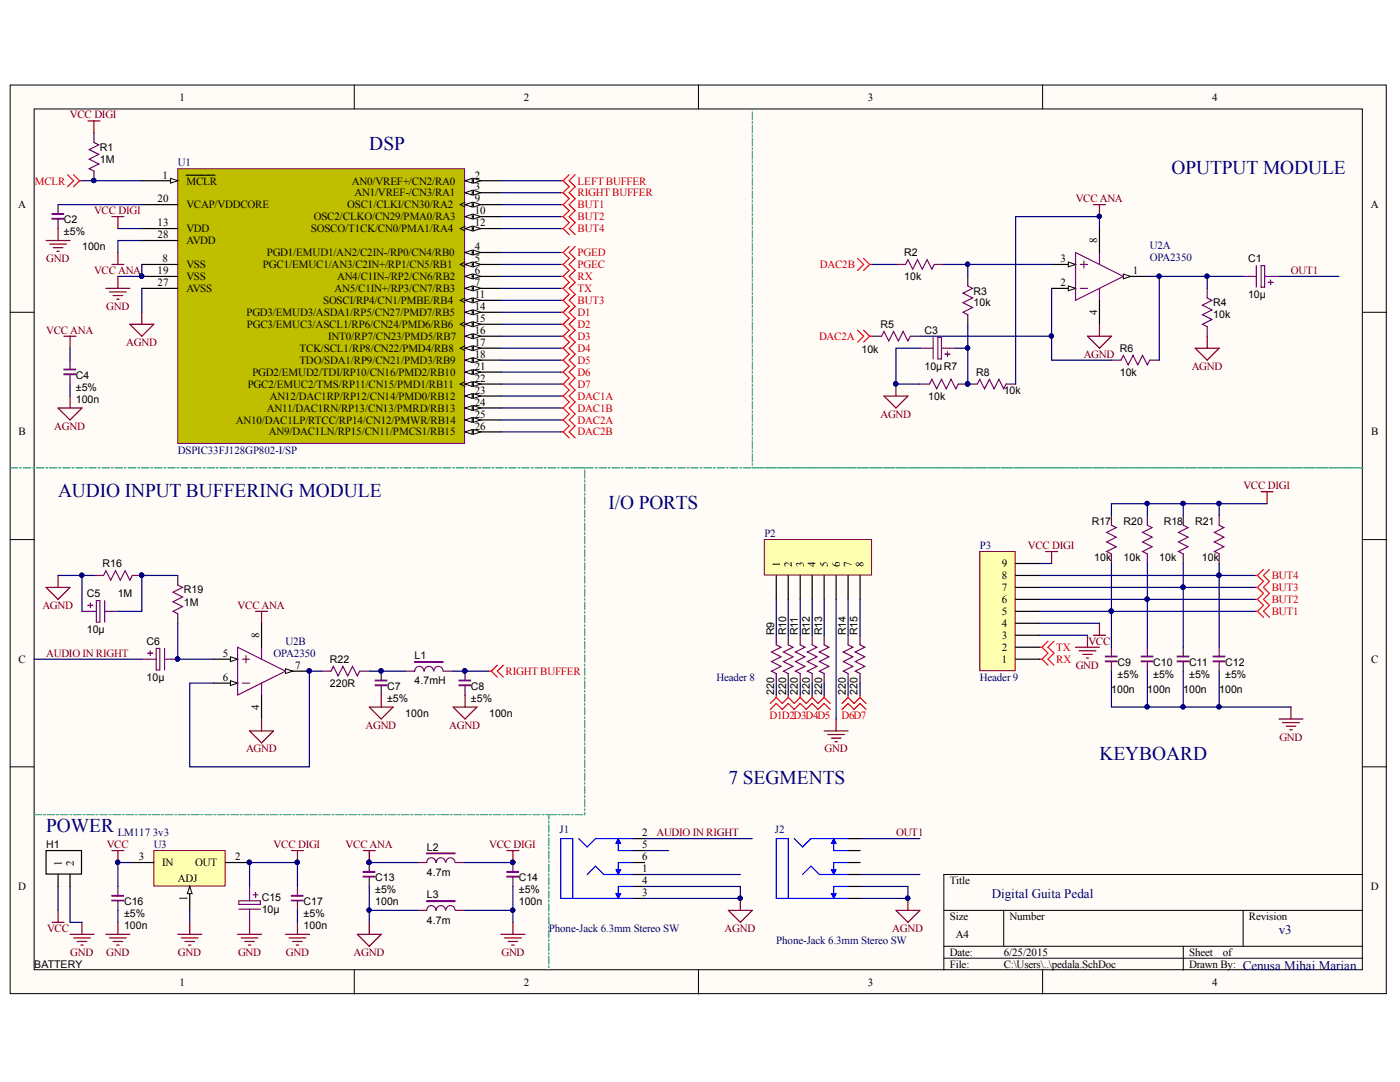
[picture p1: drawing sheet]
<svg xmlns="http://www.w3.org/2000/svg" width="279mm" height="216mm" viewBox="0 0 279 216" stroke-linecap="round" stroke-linejoin="round" font-family="sans-serif">
<defs><g id="words">
<g font-size="3.9" fill="#000080">
<text x="73.7" y="30">DSP</text>
<text x="233.8" y="34.7">OPUTPUT MODULE</text>
<text x="11.6" y="99.2">AUDIO INPUT BUFFERING MODULE</text>
<text x="121.5" y="101.6">I/O PORTS</text>
<text x="219.4" y="151.7">KEYBOARD</text>
<text x="145.4" y="156.5">7 SEGMENTS</text>
<text x="9.2" y="166">POWER</text>
</g>
<g font-size="2.6" fill="#000080">
<text x="197.9" y="179.2">Digital Guita Pedal</text>
<text x="255.2" y="186.4">v3</text>
<text x="248.1" y="193.5">Cenusa Mihai Marian</text>
</g>
<g font-size="2.2" fill="#800000">
<text x="13.9" y="23.6">VCC DIGI</text>
<text x="214.7" y="40.4">VCC ANA</text>
<text x="18.8" y="42.7">VCC DIGI</text>
<text x="9.2" y="52.3">GND</text>
<text x="18.8" y="54.7">VCC ANA</text>
<text x="257.6" y="54.7">OUT1</text>
<text x="21.2" y="61.8">GND</text>
<text x="9.2" y="66.6">VCC ANA</text>
<text x="25.2" y="69">AGND</text>
<text x="216.3" y="71.4">AGND</text>
<text x="237.8" y="73.8">AGND</text>
<text x="175.7" y="83.3">AGND</text>
<text x="10.8" y="85.7">AGND</text>
<text x="248.1" y="97.6">VCC DIGI</text>
<text x="205.1" y="109.6">VCC DIGI</text>
<text x="8.5" y="121.5">AGND</text>
<text x="47.4" y="121.5">VCC ANA</text>
<text x="9.2" y="131.1">AUDIO IN RIGHT</text>
<text x="217.2" y="128.7">VCC</text>
<text x="214.7" y="133.4">GND</text>
<text x="72.9" y="145.4">AGND</text>
<text x="89.7" y="145.4">AGND</text>
<text x="255.3" y="147.8">GND</text>
<text x="49.1" y="150.1">AGND</text>
<text x="164.6" y="150.1">GND</text>
<text x="131" y="166.9">AUDIO IN RIGHT</text>
<text x="178.8" y="166.9">OUT1</text>
<text x="21.3" y="169.2">VCC</text>
<text x="54.6" y="169.2">VCC DIGI</text>
<text x="69" y="169.2">VCC ANA</text>
<text x="97.6" y="169.2">VCC DIGI</text>
<text x="9.4" y="186">VCC</text>
<text x="144.6" y="186">AGND</text>
<text x="178.1" y="186">AGND</text>
<text x="14" y="190.8">GND</text>
<text x="21.2" y="190.8">GND</text>
<text x="35.5" y="190.8">GND</text>
<text x="47.5" y="190.8">GND</text>
<text x="57" y="190.8">GND</text>
<text x="70.6" y="190.8">AGND</text>
<text x="100.1" y="190.8">GND</text>
</g>
<g font-size="2.2">
<text x="35.8" y="20.1">1</text>
<text x="104.5" y="20.1">2</text>
<text x="173.2" y="20.1">3</text>
<text x="241.9" y="20.1">4</text>
<text x="32.5" y="35.6">1</text>
<text x="94.7" y="35.6">2</text>
<text x="3.6" y="41.5">A</text>
<text x="31.4" y="40.4">20</text>
<text x="37.2" y="36.8">MCLR</text>
<text x="37.2" y="41.5">VCAP/VDDCORE</text>
<text x="69.3" y="41.5">OSC1/CLKI/CN30/RA2</text>
<text x="70.2" y="36.8">AN0/VREF+/CN2/RA0</text>
<text x="70.7" y="39.2">AN1/VREF-/CN3/RA1</text>
<text x="94.7" y="38">3</text>
<text x="94.7" y="40.4">9</text>
<text x="273.6" y="41.5">A</text>
<text x="31.4" y="45.2">13</text>
<text x="31.4" y="47.5">28</text>
<text x="37.2" y="46.4">VDD</text>
<text x="62" y="46.4">SOSCO/T1CK/CN0/PMA1/RA4</text>
<text x="62.6" y="43.9">OSC2/CLKO/CN29/PMA0/RA3</text>
<text x="94.7" y="42.7">10</text>
<text x="94.7" y="45.2">12</text>
<text x="32.5" y="52.3">8</text>
<text x="37.2" y="53.5">VSS</text>
<text x="37.2" y="48.7">AVDD</text>
<text x="52.5" y="53.5">PGC1/EMUC1/AN3/C2IN+/RP1/CN5/RB1</text>
<text x="53.2" y="51.1">PGD1/EMUD1/AN2/C2IN-/RP0/CN4/RB0</text>
<text x="94.7" y="49.9">4</text>
<text x="94.7" y="52.3">5</text>
<text x="211.6" y="52.3">3</text>
<text x="219" y="48.5" transform="rotate(-90 219 48.5)">8</text>
<text x="31.4" y="54.7">19</text>
<text x="31.4" y="57.1">27</text>
<text x="37.2" y="55.9">VSS</text>
<text x="37.2" y="58.3">AVSS</text>
<text x="66.8" y="58.3">AN5/C1IN+/RP3/CN7/RB3</text>
<text x="67.3" y="55.9">AN4/C1IN-/RP2/CN6/RB2</text>
<text x="94.7" y="54.7">6</text>
<text x="94.7" y="57.1">7</text>
<text x="94.7" y="59.5">11</text>
<text x="211.6" y="57.1">2</text>
<text x="226.1" y="54.7">1</text>
<text x="49.2" y="63.1">PGD3/EMUD3/ASDA1/RP5/CN27/PMD7/RB5</text>
<text x="49.3" y="65.4">PGC3/EMUC3/ASCL1/RP6/CN24/PMD6/RB6</text>
<text x="64.5" y="60.6">SOSCI/RP4/CN1/PMBE/RB4</text>
<text x="94.7" y="61.8">14</text>
<text x="94.7" y="64.3">15</text>
<text x="219" y="62.9" transform="rotate(-90 219 62.9)">4</text>
<text x="59.8" y="70.2">TCK/SCL1/RP8/CN22/PMD4/RB8</text>
<text x="65.5" y="67.8">INT0/RP7/CN23/PMD5/RB7</text>
<text x="94.7" y="66.6">16</text>
<text x="94.7" y="69">17</text>
<text x="94.7" y="71.4">18</text>
<text x="49.4" y="77.4">PGC2/EMUC2/TMS/RP11/CN15/PMD1/RB11</text>
<text x="50.4" y="75">PGD2/EMUD2/TDI/RP10/CN16/PMD2/RB10</text>
<text x="59.8" y="72.6">TDO/SDA1/RP9/CN21/PMD3/RB9</text>
<text x="94.7" y="73.8">21</text>
<text x="94.7" y="76.2">22</text>
<text x="53.2" y="82.2">AN11/DAC1RN/RP13/CN13/PMRD/RB13</text>
<text x="53.8" y="79.7">AN12/DAC1RP/RP12/CN14/PMD0/RB12</text>
<text x="94.7" y="78.5">23</text>
<text x="94.7" y="81">24</text>
<text x="94.7" y="83.3">25</text>
<text x="3.7" y="86.9">B</text>
<text x="47.1" y="84.5">AN10/DAC1LP/RTCC/RP14/CN12/PMWR/RB14</text>
<text x="53.7" y="86.9">AN9/DAC1LN/RP15/CN11/PMCS1/RB15</text>
<text x="94.7" y="85.7">26</text>
<text x="273.7" y="86.9">B</text>
<text x="155.7" y="113.2" transform="rotate(-90 155.7 113.2)">1</text>
<text x="158" y="113.2" transform="rotate(-90 158 113.2)">2</text>
<text x="160.4" y="113.2" transform="rotate(-90 160.4 113.2)">3</text>
<text x="162.8" y="113.2" transform="rotate(-90 162.8 113.2)">4</text>
<text x="165.2" y="113.2" transform="rotate(-90 165.2 113.2)">5</text>
<text x="167.6" y="113.2" transform="rotate(-90 167.6 113.2)">6</text>
<text x="170" y="113.2" transform="rotate(-90 170 113.2)">7</text>
<text x="172.3" y="113.2" transform="rotate(-90 172.3 113.2)">8</text>
<text x="200" y="113.2">9</text>
<text x="200" y="118">7</text>
<text x="200" y="115.5">8</text>
<text x="200" y="125.1">4</text>
<text x="200" y="122.7">5</text>
<text x="200" y="120.3">6</text>
<text x="44.5" y="131.1">5</text>
<text x="51.7" y="127.3" transform="rotate(-90 51.7 127.3)">8</text>
<text x="200" y="129.9">2</text>
<text x="200" y="127.5">3</text>
<text x="3.7" y="132.2">C</text>
<text x="44.5" y="135.9">6</text>
<text x="58.9" y="133.4">7</text>
<text x="200" y="132.2">1</text>
<text x="273.7" y="132.2">C</text>
<text x="51.7" y="141.7" transform="rotate(-90 51.7 141.7)">4</text>
<text x="128.1" y="166.9">2</text>
<text x="12.3" y="172.9" transform="rotate(-90 12.3 172.9)">1</text>
<text x="14.7" y="172.9" transform="rotate(-90 14.7 172.9)">2</text>
<text x="27.7" y="171.7">3</text>
<text x="32.4" y="172.9">IN</text>
<text x="39" y="172.9">OUT</text>
<text x="46.9" y="171.7">2</text>
<text x="128.1" y="169.2">5</text>
<text x="128.1" y="171.7">6</text>
<text x="3.6" y="177.6">D</text>
<text x="35.5" y="175.9">ADJ</text>
<text x="37.4" y="179.9" transform="rotate(-90 37.4 179.9)">1</text>
<text x="128.1" y="176.4">4</text>
<text x="128.1" y="178.8">3</text>
<text x="128.1" y="174">1</text>
<text x="189.6" y="176.4">Title</text>
<text x="273.6" y="177.6">D</text>
<text x="189.6" y="183.6">Size</text>
<text x="201.5" y="183.6">Number</text>
<text x="249.2" y="183.6">Revision</text>
<text x="189.6" y="190.8">Date:</text>
<text x="190.8" y="187.1">A4</text>
<text x="200.3" y="190.8">6/25/2015</text>
<text x="237.3" y="190.8">Sheet</text>
<text x="244.1" y="190.8">of</text>
<text x="35.8" y="196.7">1</text>
<text x="104.5" y="196.7">2</text>
<text x="173.2" y="196.7">3</text>
<text x="189.6" y="193.1">File:</text>
<text x="200.3" y="193.1">C:\Users\..\pedala.SchDoc</text>
<text x="237.3" y="193.1">Drawn By:</text>
<text x="241.9" y="196.7">4</text>
</g>
<g font-size="2.2" fill="#000080">
<text x="35.5" y="33.2">U1</text>
<text x="229.5" y="49.7">U2A</text>
<text x="229.5" y="52.1">OPA2350</text>
<text x="35.5" y="90.5">DSPIC33FJ128GP802-I/SP</text>
<text x="152.6" y="107.2">P2</text>
<text x="195.6" y="109.6">P3</text>
<text x="54.6" y="131.1">OPA2350</text>
<text x="57" y="128.7">U2B</text>
<text x="143" y="135.9">Header 8</text>
<text x="195.6" y="135.9">Header 9</text>
<text x="23.5" y="166.9">LM117 3v3</text>
<text x="111.6" y="166.2">J1</text>
<text x="154.7" y="166.2">J2</text>
<text x="30.7" y="169.2">U3</text>
<text x="109.5" y="186">Phone-Jack 6.3mm Stereo SW</text>
<text x="154.9" y="188.3">Phone-Jack 6.3mm Stereo SW</text>
</g>
<g font-size="2.2" fill="#f00">
<text x="6.9" y="36.8">MCLR</text>
<text x="115.3" y="41.5">BUT1</text>
<text x="115.3" y="36.8">LEFT BUFFER</text>
<text x="115.3" y="39.2">RIGHT BUFFER</text>
<text x="115.3" y="43.9">BUT2</text>
<text x="115.3" y="46.4">BUT4</text>
<text x="115.3" y="51.1">PGED</text>
<text x="115.3" y="53.5">PGEC</text>
<text x="163.6" y="53.5">DAC2B</text>
<text x="115.3" y="55.9">RX</text>
<text x="115.3" y="58.3">TX</text>
<text x="115.3" y="63.1">D1</text>
<text x="115.3" y="65.4">D2</text>
<text x="115.3" y="60.6">BUT3</text>
<text x="115.3" y="67.8">D3</text>
<text x="115.3" y="70.2">D4</text>
<text x="163.5" y="67.8">DAC2A</text>
<text x="115.3" y="72.6">D5</text>
<text x="115.3" y="75">D6</text>
<text x="115.3" y="77.4">D7</text>
<text x="115.3" y="82.2">DAC1B</text>
<text x="115.3" y="79.7">DAC1A</text>
<text x="115.3" y="86.9">DAC2B</text>
<text x="115.3" y="84.5">DAC2A</text>
<text x="253.8" y="118">BUT3</text>
<text x="253.8" y="115.5">BUT4</text>
<text x="253.8" y="120.3">BUT2</text>
<text x="253.8" y="122.7">BUT1</text>
<text x="210.8" y="129.9">TX</text>
<text x="100.9" y="134.6">RIGHT BUFFER</text>
<text x="210.8" y="132.2">RX</text>
<text x="153.6" y="143.5">D1D2D3D4D5</text>
<text x="167.9" y="143.5">D6D7</text>
</g>
<g font-size="2.1">
<text x="19.9" y="32.5">1M</text>
<text x="19.9" y="30.1">R1</text>
<text x="12.8" y="47">±5%</text>
<text x="12.8" y="44.6">C2</text>
<text x="16.4" y="49.9">100n</text>
<text x="180.4" y="51.1">R2</text>
<text x="249.1" y="52.4">C1</text>
<text x="180.4" y="55.9">10k</text>
<text x="194.3" y="58.8">R3</text>
<text x="249.1" y="59.5">10µ</text>
<text x="175.7" y="65.4">R5</text>
<text x="194.3" y="61.1">10k</text>
<text x="242.1" y="63.5">10k</text>
<text x="242.1" y="61.1">R4</text>
<text x="171.9" y="70.4">10k</text>
<text x="184.5" y="66.6">C3</text>
<text x="223.5" y="70.3">R6</text>
<text x="15.1" y="77.9">±5%</text>
<text x="15.1" y="75.6">C4</text>
<text x="184.5" y="73.8">10µR7</text>
<text x="194.8" y="75">R8</text>
<text x="223.5" y="75">10k</text>
<text x="15.1" y="80.4">100n</text>
<text x="185.3" y="79.8">10k</text>
<text x="200.3" y="78.5">10k</text>
<text x="217.9" y="104.8">R17</text>
<text x="224.2" y="104.8">R20</text>
<text x="232.3" y="104.8">R18</text>
<text x="238.5" y="104.8">R21</text>
<text x="20.5" y="113.2">R16</text>
<text x="218.4" y="112">10k</text>
<text x="224.2" y="112">10k</text>
<text x="231.3" y="112">10k</text>
<text x="239.9" y="112">10k</text>
<text x="17.3" y="119.2">C5</text>
<text x="23.5" y="119.2">1M</text>
<text x="36.7" y="118.4">R19</text>
<text x="36.7" y="120.8">1M</text>
<text x="17.3" y="126.3">10µ</text>
<text x="29.2" y="128.7">C6</text>
<text x="82.7" y="131.6">L1</text>
<text x="154.5" y="126.8" transform="rotate(-90 154.5 126.8)">R9</text>
<text x="156.9" y="126.8" transform="rotate(-90 156.9 126.8)">R10</text>
<text x="159.2" y="126.8" transform="rotate(-90 159.2 126.8)">R11</text>
<text x="161.6" y="126.8" transform="rotate(-90 161.6 126.8)">R12</text>
<text x="164" y="126.8" transform="rotate(-90 164 126.8)">R13</text>
<text x="168.8" y="126.8" transform="rotate(-90 168.8 126.8)">R14</text>
<text x="171.1" y="126.8" transform="rotate(-90 171.1 126.8)">R15</text>
<text x="29.2" y="135.9">10µ</text>
<text x="65.8" y="137.1">220R</text>
<text x="65.8" y="132.2">R22</text>
<text x="77.2" y="137.6">C7</text>
<text x="82.7" y="136.5">4.7mH</text>
<text x="94" y="137.6">C8</text>
<text x="223" y="135.3">±5%</text>
<text x="223" y="132.8">C9</text>
<text x="230.1" y="135.3">±5%</text>
<text x="230.1" y="132.8">C10</text>
<text x="237.3" y="135.3">±5%</text>
<text x="237.3" y="132.8">C11</text>
<text x="244.5" y="135.3">±5%</text>
<text x="244.5" y="132.8">C12</text>
<text x="77.2" y="140">±5%</text>
<text x="80.9" y="143.1">100n</text>
<text x="94" y="140">±5%</text>
<text x="97.6" y="143.1">100n</text>
<text x="154.5" y="138.7" transform="rotate(-90 154.5 138.7)">220</text>
<text x="156.9" y="138.7" transform="rotate(-90 156.9 138.7)">220</text>
<text x="159.2" y="138.7" transform="rotate(-90 159.2 138.7)">220</text>
<text x="161.6" y="138.7" transform="rotate(-90 161.6 138.7)">220</text>
<text x="164" y="138.7" transform="rotate(-90 164 138.7)">220</text>
<text x="168.8" y="138.7" transform="rotate(-90 168.8 138.7)">220</text>
<text x="171.1" y="138.7" transform="rotate(-90 171.1 138.7)">220</text>
<text x="221.8" y="138.2">100n</text>
<text x="229" y="138.2">100n</text>
<text x="236.1" y="138.2">100n</text>
<text x="243.3" y="138.2">100n</text>
<text x="9.2" y="169.2">H1</text>
<text x="85.2" y="169.7">L2</text>
<text x="52.2" y="179.8">C15</text>
<text x="74.9" y="178.2">±5%</text>
<text x="74.9" y="175.8">C13</text>
<text x="85.2" y="174.7">4.7m</text>
<text x="85.2" y="179.3">L3</text>
<text x="103.5" y="178.2">±5%</text>
<text x="103.5" y="175.8">C14</text>
<text x="24.8" y="183">±5%</text>
<text x="24.8" y="185.4">100n</text>
<text x="24.8" y="180.6">C16</text>
<text x="52.2" y="182.2">10µ</text>
<text x="60.6" y="183">±5%</text>
<text x="60.6" y="185.4">100n</text>
<text x="60.6" y="180.6">C17</text>
<text x="74.9" y="180.6">100n</text>
<text x="85.2" y="184.3">4.7m</text>
<text x="103.5" y="180.6">100n</text>
<text x="6.8" y="193.1">BATTERY</text>
</g>
</g></defs>
<g fill="#fffcf8" stroke="#000" stroke-width=".2">
<path d="M2 17h274.7v181.3h-274.7z"/>
<path d="M6.8 21.7h265.1v171.8h-265.1z"/>
</g>
<g fill="none" stroke="#000" stroke-width=".2">
<path d="M70.7 17v4.7M139.4 17v4.7M208.1 17v4.7M2 62.3h4.8M272 62.3h4.8M2 107.7h4.8M272 107.7h4.8M2 153h4.8M272 153h4.8M272 174.5h-83.6v19.1M70.7 193.6v4.8M139.4 193.6v4.8"/>
<path d="M188.4 181.7h83.6M188.4 188.8h83.6M188.4 191.2h83.6M200.3 181.7v7.1M208.1 193.6v4.8M236.1 188.8v4.8M248.1 181.7v7.1"/>
</g>
<g fill="none" stroke="#50005a" stroke-width=".24">
<path d="M18.8 26.5v1.9M18.8 34.2v1.9M11.6 40.8v1.9M11.6 43.7v1.9M178.8 52.8h1.9M186.5 52.8h1.9M193.1 55.2v1.9M240.9 57.5v2M14 71.9v1.9M14 74.7v1.9M174 67.1h1.9M181.7 67.1h1.9"/>
<path d="M183.6 76.6h1.9M191.2 76.6h3.9M193.1 62.8v1.9M200.8 76.6h1.9M221.8 71.9h1.9M229.5 71.9h1.9M240.9 65.2v1.9M18.8 114.8h1.9M26.4 114.8h1.9M35.5 114.8v1.9M35.5 122.5v1.9M64.1 133.9h2"/>
<path d="M71.8 133.9h1.9M76.1 133.9v1.9M76.1 136.8v1.9M80.9 133.9h1.9M88.5 133.9h1.9M92.8 133.9v1.9M92.8 136.8v1.9M23.5 176.9v1.9M23.5 179.7v2M59.4 176.9v1.9M59.4 179.7v2M73.7 172.1v1.9"/>
<path d="M73.7 175v1.9M83.3 172.1h1.9M90.9 172.1h1.9M102.4 172.1v1.9M102.4 175v1.9"/>
</g>
<g fill="#000080" stroke="#000080" stroke-width=".2">
<circle cx="28.3" cy="114.8" r=".43"/>
<circle cx="35.4" cy="131.5" r=".43"/>
<circle cx="76" cy="133.9" r=".43"/>
<circle cx="92.8" cy="133.9" r=".43"/>
<circle cx="73.6" cy="172.1" r=".43"/>
<circle cx="18.7" cy="36" r=".43"/>
<circle cx="102.3" cy="172.1" r=".43"/>
<circle cx="219.4" cy="43.2" r=".43"/>
<circle cx="193.1" cy="76.6" r=".43"/>
<circle cx="59.3" cy="172.1" r=".43"/>
<circle cx="23.5" cy="172.1" r=".43"/>
</g>
<g fill="none" stroke="#7d0089" stroke-width=".24">
<path d="M18.8 28.4l.9 .5-1.9 1 1.9 .9-1.9 1 1.9 .9-1.9 1 1 .5M180.7 52.8l.5-1 1 1.9 .9-1.9 1 1.9 .9-1.9 1 1.9 .5-.9M193.1 57.1l1 .4-1.9 1 1.9 1-1.9 .9 1.9 1-1.9 .9 .9 .5M240.9 59.5l1 .4-1.9 1 1.9 .9-1.9 1 1.9 .9-1.9 1 .9 .5M248.1 55.2h2.6M250.7 53v4.3M251.7 53h.7v4.3h-.7zM252.4 55.2h2.9M253.1 56.3h1M253.6 55.9v.9M175.9 67.1l.5-1 1 1.9 .9-1.9 1 1.9 .9-1.9 1 1.9 .5-.9M183.6 69.5h2.6"/>
<path d="M185.5 76.6l.5-.9 .9 1.9 1-1.9 .9 1.9 1-1.9 1 1.9 .4-1M186.2 67.3v4.3M187.2 67.3h.7v4.3h-.7zM187.9 69.5h2.9M188.6 70.7h1M189.1 70.2v.9M195.1 76.6l.4-.9 1 1.9 .9-1.9 1 1.9 1-1.9 .9 1.9 .5-1M223.7 71.9l.5-1 1 1.9 .9-1.9 1 1.9 .9-1.9 1 1.9 .5-.9M19.2 119.8h.7v4.3h-.7zM20.7 114.8l.4-.9 1 1.9 1-1.9 .9 1.9 1-1.9 .9 1.9 .5-1M20.9 119.8v4.3M35.5 116.7l.9 .5-1.9 1 1.9 .9-1.9 1 1.9 .9-1.9 1 1 .5"/>
<path d="M16.4 122h2.8M17.6 120.8h.9M18 120.3v1M20.9 122h2.6M28.3 131.5h2.9M29.5 130.3h1M30 129.9v.9M31.2 129.4h.7v4.3h-.7zM32.8 131.5h2.7M32.8 129.4v4.3M66.1 133.9l.4-.9 1 1.9 .9-1.9 1 1.9 1-1.9 .9 1.9 .5-1M84.6 133.9a.91 .91 0 0 0-.9-.9 .91 .91 0 0 0-.9 .9"/>
<path d="M86.5 133.8a.91 .91 0 0 0-1-.8 .91 .91 0 0 0-.8 .9M88.4 133.9a.91 .91 0 0 0-.9-.9 .91 .91 0 0 0-.9 .9M47.7 179.7h4.3v.8h-4.3zM49.8 176.9v2.8M50.5 178.6h1M51 178.1v.9M87 172.1a.91 .91 0 0 0-.9-.9 .91 .91 0 0 0-.9 .9M88.9 172a.91 .91 0 0 0-1-.8 .91 .91 0 0 0-.8 .9M90.8 172.1a.91 .91 0 0 0-.9-.9 .91 .91 0 0 0-.9 .9M47.7 181.4h4.3M49.8 181.4v2.6"/>
</g>
<g fill="none" stroke="#800000" stroke-width=".24">
<path d="M218.2 40.8h2.4M219.4 40.8v2.4M51 122h2.4M52.2 122v2.4M22.3 169.7h2.4M23.5 169.7v2.4M58.2 169.7h2.4M59.4 169.7v2.4M72.5 169.7h2.4M73.7 169.7v2.4M10.4 184h2.4M11.6 181.7v2.3"/>
<path d="M14 186.4h4.8M14.7 187.1h3.3M15.4 187.9h1.9M16.1 188.6h.5M16.4 184v2.4M21.1 186.4h4.8M21.9 187.1h3.3M22.6 187.9h1.9M23.3 188.6h.5M23.5 184v2.4M35.5 186.4h4.8M36.2 187.1h3.3"/>
<path d="M36.9 187.9h1.9M37.6 188.6h.5M37.9 184v2.4M47.4 186.4h4.8M48.1 187.1h3.4M48.9 187.9h1.9M49.6 188.6h.4M49.8 184v2.4M57 186.4h4.8M57.7 187.1h3.3M58.4 187.9h1.9M59.1 188.6h.5"/>
<path d="M59.4 184v2.4M100 186.4h4.8M100.7 187.1h3.3M101.4 187.9h1.9M102.1 188.6h.5M102.4 184v2.4"/>
</g>
<g fill="#7d0089" stroke="#7d0089" stroke-width=".24">
<path d="M82.8 132h5.6v.2h-5.6z"/>
<path d="M74.9 136.7h2.3v.1h-2.3z"/>
<path d="M74.9 135.7h2.3v.2h-2.3z"/>
<path d="M91.6 136.7h2.3v.1h-2.3z"/>
<path d="M91.6 135.7h2.3v.2h-2.3z"/>
<path d="M85.2 170.2h5.6v.1h-5.6z"/>
<path d="M72.5 174.9h2.3v.1h-2.3z"/>
<path d="M72.5 173.9h2.3v.1h-2.3z"/>
<path d="M101.2 174.9h2.3v.1h-2.3z"/>
<path d="M101.2 173.9h2.3v.1h-2.3z"/>
<path d="M12.8 74.6h2.3v.2h-2.3z"/>
<path d="M12.8 73.7h2.3v.1h-2.3z"/>
<path d="M22.3 179.6h2.3v.2h-2.3z"/>
<path d="M22.3 178.7h2.3v.1h-2.3z"/>
<path d="M58.2 179.6h2.3v.2h-2.3z"/>
<path d="M58.2 178.7h2.3v.1h-2.3z"/>
<path d="M10.4 43.6h2.3v.1h-2.3z"/>
<path d="M10.4 42.6h2.3v.2h-2.3z"/>
</g>
<g fill="none" stroke="#f00" stroke-width=".24">
<path d="M113.6 39.6l-1.2 1.2M114.8 39.6l-1.2 1.2 1.2 1.2-1.2 1.2 1.2 1.2-1.2 1.2 1.2 1.2M111.9 40.8h.5M111.9 43.2h.5M111.9 59.9h.5M111.9 45.6h.5M112.4 59.9l1.2 1.2-1.2 1.2M112.4 40.8l1.2 1.2-1.2 1.2M112.4 43.2l1.2 1.2-1.2 1.2M112.4 45.6l1.2 1.2M113.6 58.7l-1.2 1.2M114.8 58.7l-1.2 1.2 1.2 1.2-1.2 1.2 1.2 1.2-1.2 1.2 1.2 1.2-1.2 1.2 1.2 1.2-1.2 1.2 1.2 1.2-1.2 1.2 1.2 1.2-1.2 1.2 1.2 1.1-1.2 1.2 1.2 1.2"/>
<path d="M111.9 62.3h.5M111.9 64.7h.5M111.9 67.1h.5M111.9 69.5h.5M111.9 71.9h.5M111.9 74.3h.5M111.9 76.6h.5M112.4 62.3l1.2 1.2-1.2 1.2M112.4 64.7l1.2 1.2-1.2 1.2M112.4 67.1l1.2 1.2-1.2 1.2M112.4 69.5l1.2 1.2-1.2 1.2M112.4 71.9l1.2 1.2-1.2 1.2"/>
<path d="M112.4 74.3l1.2 1.1-1.2 1.2M112.4 76.6l1.2 1.2M250.5 119.6h.5M250.5 117.2h.5M250.5 114.8h.5M251 119.6l1.2 1.2-1.2 1.2M251 117.2l1.2 1.2-1.2 1.2M251 114.8l1.2 1.2-1.2 1.2M252.2 113.6l-1.2 1.2M253.3 113.6l-1.1 1.2 1.1 1.2-1.1 1.2 1.1 1.2-1.1 1.2 1.1 1.2-1.1 1.2 1.1 1.2M154.9 139.2l1.2 1.2 1.2-1.2M154.9 139.2l-1.2 1.2"/>
<path d="M154.9 138.7v.5M157.3 139.2l1.2 1.2 1.2-1.2M157.3 138.7v.5M159.7 139.2l1.2 1.2 1.2-1.2M159.7 138.7v.5M162.1 139.2l1.2 1.2 1.2-1.2M162.1 138.7v.5M164.5 139.2l1.2 1.2M164.5 138.7v.5M169.3 139.2l-1.2 1.2M169.3 139.2l1.1 1.2 1.2-1.2M169.3 138.7v.5"/>
<path d="M171.6 139.2l1.2 1.2M171.6 138.7v.5M250.5 122h.5M251 122l1.2 1.2M153.7 141.6l1.2-1.2 1.2 1.2 1.2-1.2 1.2 1.2 1.2-1.2 1.2 1.2 1.2-1.2 1.2 1.2 1.2-1.2 1.2 1.2M168.1 141.6l1.2-1.2 1.1 1.2 1.2-1.2 1.2 1.2"/>
</g>
<path d="M42.6 131.5h4.8M9.2 169.7h7.1v4.7h-7.1zM11.6 174.5v2.4M14 174.5v2.4" fill="none" stroke="#000" stroke-width=".24"/>
<path d="M46 131.1l1.4 .4-1.4 .5z" fill="#fffcf8"/>
<path d="M46 131.1l1.4 .4-1.4 .5z" fill="none" stroke="#000" stroke-width=".2"/>
<path d="M42.6 136.3h4.8" fill="none" stroke="#000" stroke-width=".24"/>
<path d="M46 135.8l1.4 .5-1.4 .5z" fill="#fffcf8"/>
<path d="M46 135.8l1.4 .5-1.4 .5z" fill="none" stroke="#000" stroke-width=".2"/>
<path d="M57 133.9h4.8" fill="none" stroke="#000" stroke-width=".24"/>
<path d="M57 133.4l1.4 .5-1.4 .5z" fill="#fffcf8"/>
<path d="M57 133.4l1.4 .5-1.4 .5z" fill="none" stroke="#000" stroke-width=".2"/>
<circle cx="61.7" cy="133.9" r=".43" fill="#000080" stroke="#000080" stroke-width=".2"/>
<path d="M47.4 129.1l9.6 4.8-9.6 4.8zM48.4 136.3h1.4M48.4 131.5h1.4M49.1 130.8v1.4M52.2 129.1v2.4M52.2 136.3v2.4" fill="none" stroke="#800080" stroke-width=".24"/>
<path d="M224.2 55.2h4.8M52.2 124.4v4.7M52.2 138.7v4.8" fill="none" stroke="#000" stroke-width=".24"/>
<path d="M224.2 54.7l1.4 .5-1.4 .4z" fill="#fffcf8"/>
<path d="M224.2 54.7l1.4 .5-1.4 .4z" fill="none" stroke="#000" stroke-width=".2"/>
<path d="M209.9 57.5h4.7" fill="none" stroke="#000" stroke-width=".24"/>
<path d="M213.2 57.1l1.4 .4-1.4 .5z" fill="#fffcf8"/>
<path d="M213.2 57.1l1.4 .4-1.4 .5z" fill="none" stroke="#000" stroke-width=".2"/>
<path d="M209.9 52.8h4.7" fill="none" stroke="#000" stroke-width=".24"/>
<path d="M213.2 52.3l1.4 .5-1.4 .4z" fill="#fffcf8"/>
<path d="M213.2 52.3l1.4 .5-1.4 .4z" fill="none" stroke="#000" stroke-width=".2"/>
<path d="M214.6 50.4l9.6 4.8-9.6 4.7zM215.6 57.5h1.4M215.6 52.8h1.4M216.3 52.1v1.4M219.4 50.4v2.4M219.4 57.5v2.4" fill="none" stroke="#800080" stroke-width=".24"/>
<path d="M219.4 45.6v4.8M219.4 59.9v4.8" fill="none" stroke="#000" stroke-width=".24"/>
<path d="M30.7 169.7h14.2v7.1h-14.2z" fill="#ffffb0" stroke="#800000" stroke-width=".2"/>
<path d="M37.9 176.9v4.8" fill="none" stroke="#000" stroke-width=".24"/>
<path d="M37.9 176.9l.4 1.4h-.9z" fill="#fffcf8"/>
<path d="M37.9 176.9l.4 1.4h-.9z" fill="none" stroke="#000" stroke-width=".2"/>
<path d="M25.9 172.1h4.8M45 172.1h4.8M126.3 167.3h2.3M126.3 176.9h2.3M126.3 169.7h2.3M126.3 179.3h2.3M126.3 174.5h2.3" fill="none" stroke="#000" stroke-width=".24"/>
<circle cx="49.8" cy="172.1" r=".43" fill="#000080" stroke="#000080" stroke-width=".2"/>
<path d="M114.3 179.3v-12h-2.4v12h14.4M115.5 167.3l1.7 1.7 1.6-1.7h7.5M117.2 174.5l1.6-1.7 1.7 1.7h5.8M123.4 168.3v1.4h2.9M126.3 172.1h-2.9v1.4" fill="none" stroke="#00f" stroke-width=".24"/>
<path d="M123.4 167.3l.5 1h-1z" fill="#00f"/>
<path d="M123.4 167.3l.5 1h-1z" fill="none" stroke="#00f" stroke-width=".2"/>
<path d="M122.9 173.5h1l-.5 1z" fill="#00f"/>
<path d="M122.9 173.5h1l-.5 1z" fill="none" stroke="#00f" stroke-width=".2"/>
<path d="M126.3 176.9h-2.9v1.4" fill="none" stroke="#00f" stroke-width=".24"/>
<path d="M122.9 178.3h1l-.5 1z" fill="#00f"/>
<path d="M122.9 178.3h1l-.5 1z" fill="none" stroke="#00f" stroke-width=".2"/>
<path d="M126.3 172.1h2.3M169.3 167.3h2.3M169.3 176.9h2.3M169.3 169.7h2.3M169.3 179.3h2.3M169.3 174.5h2.3" fill="none" stroke="#000" stroke-width=".24"/>
<path d="M157.3 179.3v-12h-2.4v12h14.4M158.5 167.3l1.7 1.7 1.6-1.7h7.5M160.2 174.5l1.6-1.7 1.7 1.7h5.8M166.4 168.3v1.4h2.9M169.3 172.1h-2.9v1.4" fill="none" stroke="#00f" stroke-width=".24"/>
<path d="M166.4 167.3l.5 1h-1z" fill="#00f"/>
<path d="M166.4 167.3l.5 1h-1z" fill="none" stroke="#00f" stroke-width=".2"/>
<path d="M165.9 173.5h1l-.5 1z" fill="#00f"/>
<path d="M165.9 173.5h1l-.5 1z" fill="none" stroke="#00f" stroke-width=".2"/>
<path d="M169.3 176.9h-2.9v1.4" fill="none" stroke="#00f" stroke-width=".24"/>
<path d="M165.9 178.3h1l-.5 1z" fill="#00f"/>
<path d="M165.9 178.3h1l-.5 1z" fill="none" stroke="#00f" stroke-width=".2"/>
<path d="M169.3 172.1h2.3" fill="none" stroke="#000" stroke-width=".24"/>
<path d="M17.6 24.1h2.3M18.8 24.1v2.4M101.2 169.7h2.4M102.4 169.7v2.4" fill="none" stroke="#800000" stroke-width=".24"/>
<circle cx="102.3" cy="172.1" r=".43" fill="#000080" stroke="#000080" stroke-width=".2"/>
<path d="M152.5 107.7h21.4v7h-21.4z" fill="#ffffb0" stroke="#800000" stroke-width=".2"/>
<path d="M154.9 114.8v4.8M157.3 114.8v4.8M159.7 114.8v4.8M162.1 114.8v4.8M164.5 114.8v4.8M166.9 114.8v4.8M169.3 114.8v4.8M171.6 114.8v4.8" fill="none" stroke="#000" stroke-width=".24"/>
<path d="M208.7 110.1h2.4M209.9 110.1v2.3M214.6 129.1h4.8M215.4 129.9h3.3M216.1 130.6h1.9M216.8 131.3h.5M217 126.8v2.3M164.5 145.9h4.8M165.2 146.6h3.3M165.9 147.3h1.9M166.6 148h.5M166.9 143.5v2.4" fill="none" stroke="#800000" stroke-width=".24"/>
<path d="M111.9 55.2h.5M111.9 57.5h.5M112.4 55.2l1.2 1.1-1.2 1.2M112.4 57.5l1.2 1.2M113.6 54l-1.2 1.2M114.8 54l-1.2 1.2 1.2 1.1-1.2 1.2 1.2 1.2M207.5 131.5h.5M207.5 129.1h.5M208 131.5l1.1 1.2M208 129.1l1.1 1.2-1.1 1.2M209.1 128l-1.1 1.1M210.3 128l-1.2 1.1 1.2 1.2-1.2 1.2 1.2 1.2" fill="none" stroke="#f00" stroke-width=".24"/>
<path d="M195.5 110.1h7.1v23.7h-7.1z" fill="#ffffb0" stroke="#800000" stroke-width=".2"/>
<path d="M202.7 119.6h4.8M202.7 117.2h4.8M202.7 114.8h4.8M202.7 112.4h4.8M202.7 131.5h4.8M202.7 129.1h4.8M202.7 126.8h4.8M202.7 124.4h4.8M202.7 122h4.8" fill="none" stroke="#000" stroke-width=".24"/>
<g fill="none" stroke="#800000" stroke-width=".24">
<path d="M12.8 67.1h2.4M14 67.1v2.4M14 79v2.4M176.4 79h4.8l-2.4 2.4zM178.8 76.6v2.4M217 67.1h4.8l-2.4 2.4zM219.4 64.7v2.4M238.5 69.5h4.8l-2.4 2.4zM240.9 67.1v2.4M11.6 81.4h4.8l-2.4 2.4zM9.2 117.2h4.8l-2.4 2.4zM11.6 114.8v2.4"/>
<path d="M76.1 138.7v2.4M92.8 138.7v2.4M218.2 126.8h2.4M219.4 124.4v2.4M49.8 145.9h4.8l-2.4 2.3zM52.2 143.5v2.4M73.7 141.1h4.8l-2.4 2.4zM90.4 141.1h4.8l-2.4 2.4zM181.2 179.3v2.4M71.3 186.4h4.8l-2.4 2.4zM73.7 184v2.4M178.8 181.7h4.8l-2.4 2.3z"/>
</g>
<path d="M83.3 181.7h1.9M90.9 181.7h1.9" fill="none" stroke="#50005a" stroke-width=".24"/>
<path d="M87 181.7a.91 .91 0 0 0-.9-1 .91 .91 0 0 0-.9 1M88.9 181.6a.91 .91 0 0 0-1-.9 .91 .91 0 0 0-.8 1M90.8 181.7a.91 .91 0 0 0-.9-1 .91 .91 0 0 0-.9 1" fill="none" stroke="#7d0089" stroke-width=".24"/>
<path d="M85.2 179.7h5.6v.2h-5.6z" fill="#7d0089" stroke="#7d0089" stroke-width=".24"/>
<g fill="#000080" stroke="#000080" stroke-width=".2">
<circle cx="178.8" cy="76.6" r=".43"/>
<circle cx="181.2" cy="179.2" r=".43"/>
</g>
<path d="M2 93.3h114.7v69.3M6.8 162.6h102.7v31M109.5 162.6h7.2" fill="none" stroke="#29a889" stroke-width=".24" stroke-dasharray="1.5 .4 .4 .4"/>
<path d="M35.5 33.7h57.2v54.8h-57.2z" fill="#bfbf00" stroke="#800080" stroke-width=".2"/>
<path d="M28.3 36.1h7.2" fill="none" stroke="#000" stroke-width=".24"/>
<path d="M34 35.6l1.5 .5-1.5 .4z" fill="#fffcf8"/>
<path d="M34 35.6l1.5 .5-1.5 .4z" fill="none" stroke="#000" stroke-width=".2"/>
<path d="M37.1 35h5.8M92.8 36.1h7.2" fill="none" stroke="#000" stroke-width=".24"/>
<path d="M92.8 36.1l1.4-.5v.9z" fill="#fffcf8"/>
<path d="M92.8 36.1l1.4-.5v.9z" fill="none" stroke="#000" stroke-width=".2"/>
<path d="M94.5 35.6l1.4 .5-1.4 .4z" fill="#fffcf8"/>
<path d="M94.5 35.6l1.4 .5-1.4 .4z" fill="none" stroke="#000" stroke-width=".2"/>
<path d="M92.8 38.4h7.2" fill="none" stroke="#000" stroke-width=".24"/>
<path d="M92.8 38.4l1.4-.4v.9z" fill="#fffcf8"/>
<path d="M92.8 38.4l1.4-.4v.9z" fill="none" stroke="#000" stroke-width=".2"/>
<path d="M94.5 38l1.4 .4-1.4 .5z" fill="#fffcf8"/>
<path d="M94.5 38l1.4 .4-1.4 .5z" fill="none" stroke="#000" stroke-width=".2"/>
<path d="M92.8 50.4h7.2" fill="none" stroke="#000" stroke-width=".24"/>
<path d="M92.8 50.4l1.4-.5v1z" fill="#fffcf8"/>
<path d="M92.8 50.4l1.4-.5v1z" fill="none" stroke="#000" stroke-width=".2"/>
<path d="M94.5 49.9l1.4 .5-1.4 .5z" fill="#fffcf8"/>
<path d="M92.8 52.3l-.9 .5 .9 .4M94.5 49.9l1.4 .5-1.4 .5z" fill="none" stroke="#000" stroke-width=".2"/>
<path d="M92.8 52.8h7.2" fill="none" stroke="#000" stroke-width=".24"/>
<path d="M92.8 52.8l1.4-.5v.9z" fill="#fffcf8"/>
<path d="M92.8 52.8l1.4-.5v.9z" fill="none" stroke="#000" stroke-width=".2"/>
<path d="M94.5 52.3l1.4 .5-1.4 .4z" fill="#fffcf8"/>
<path d="M94.5 52.3l1.4 .5-1.4 .4z" fill="none" stroke="#000" stroke-width=".2"/>
<path d="M92.8 55.2h7.2" fill="none" stroke="#000" stroke-width=".24"/>
<path d="M92.8 55.2l1.4-.5v.9z" fill="#fffcf8"/>
<path d="M92.8 55.2l1.4-.5v.9z" fill="none" stroke="#000" stroke-width=".2"/>
<path d="M94.5 54.7l1.4 .5-1.4 .4z" fill="#fffcf8"/>
<path d="M94.5 54.7l1.4 .5-1.4 .4z" fill="none" stroke="#000" stroke-width=".2"/>
<path d="M92.8 57.5h7.2" fill="none" stroke="#000" stroke-width=".24"/>
<path d="M92.8 57.5l1.4-.4v.9z" fill="#fffcf8"/>
<path d="M92.8 57.5l1.4-.4v.9z" fill="none" stroke="#000" stroke-width=".2"/>
<path d="M94.5 57.1l1.4 .4-1.4 .5z" fill="#fffcf8"/>
<path d="M92.8 40.4l-.9 .4 .9 .5M94.5 57.1l1.4 .4-1.4 .5z" fill="none" stroke="#000" stroke-width=".2"/>
<path d="M28.3 52.8h7.2M92.8 40.8h7.2" fill="none" stroke="#000" stroke-width=".24"/>
<path d="M92.8 40.8l1.4-.4v.9z" fill="#fffcf8"/>
<path d="M92.8 40.8l1.4-.4v.9z" fill="none" stroke="#000" stroke-width=".2"/>
<path d="M94.5 40.4l1.4 .4-1.4 .5z" fill="#fffcf8"/>
<path d="M94.5 40.4l1.4 .4-1.4 .5z" fill="none" stroke="#000" stroke-width=".2"/>
<path d="M92.8 43.2h7.2" fill="none" stroke="#000" stroke-width=".24"/>
<path d="M92.8 43.2l1.4-.5v1z" fill="#fffcf8"/>
<path d="M92.8 43.2l1.4-.5v1z" fill="none" stroke="#000" stroke-width=".2"/>
<path d="M94.5 42.7l1.4 .5-1.4 .5z" fill="#fffcf8"/>
<path d="M92.8 59.5l-.9 .4 .9 .5M94.5 42.7l1.4 .5-1.4 .5z" fill="none" stroke="#000" stroke-width=".2"/>
<path d="M92.8 59.9h7.2" fill="none" stroke="#000" stroke-width=".24"/>
<path d="M92.8 59.9l1.4-.4v.9z" fill="#fffcf8"/>
<path d="M92.8 59.9l1.4-.4v.9z" fill="none" stroke="#000" stroke-width=".2"/>
<path d="M94.5 59.5l1.4 .4-1.4 .5z" fill="#fffcf8"/>
<path d="M92.8 45.1l-.9 .5 .9 .5M94.5 59.5l1.4 .4-1.4 .5z" fill="none" stroke="#000" stroke-width=".2"/>
<path d="M92.8 45.6h7.2" fill="none" stroke="#000" stroke-width=".24"/>
<path d="M92.8 45.6l1.4-.5v1z" fill="#fffcf8"/>
<path d="M92.8 45.6l1.4-.5v1z" fill="none" stroke="#000" stroke-width=".2"/>
<path d="M94.5 45.1l1.4 .5-1.4 .5z" fill="#fffcf8"/>
<path d="M94.5 45.1l1.4 .5-1.4 .5z" fill="none" stroke="#000" stroke-width=".2"/>
<path d="M28.3 45.6h7.2M92.8 62.3h7.2" fill="none" stroke="#000" stroke-width=".24"/>
<path d="M92.8 62.3l1.4-.5v1z" fill="#fffcf8"/>
<path d="M92.8 62.3l1.4-.5v1z" fill="none" stroke="#000" stroke-width=".2"/>
<path d="M94.5 61.8l1.4 .5-1.4 .5z" fill="#fffcf8"/>
<path d="M92.8 64.2l-.9 .5 .9 .5M94.5 61.8l1.4 .5-1.4 .5z" fill="none" stroke="#000" stroke-width=".2"/>
<path d="M92.8 64.7h7.2" fill="none" stroke="#000" stroke-width=".24"/>
<path d="M92.8 64.7l1.4-.5v1z" fill="#fffcf8"/>
<path d="M92.8 64.7l1.4-.5v1z" fill="none" stroke="#000" stroke-width=".2"/>
<path d="M94.5 64.2l1.4 .5-1.4 .5z" fill="#fffcf8"/>
<path d="M94.5 64.2l1.4 .5-1.4 .5z" fill="none" stroke="#000" stroke-width=".2"/>
<path d="M92.8 67.1h7.2" fill="none" stroke="#000" stroke-width=".24"/>
<path d="M92.8 67.1l1.4-.5v1z" fill="#fffcf8"/>
<path d="M92.8 67.1l1.4-.5v1z" fill="none" stroke="#000" stroke-width=".2"/>
<path d="M94.5 66.6l1.4 .5-1.4 .5z" fill="#fffcf8"/>
<path d="M92.8 69l-.9 .5 .9 .5M94.5 66.6l1.4 .5-1.4 .5z" fill="none" stroke="#000" stroke-width=".2"/>
<path d="M92.8 69.5h7.2" fill="none" stroke="#000" stroke-width=".24"/>
<path d="M92.8 69.5l1.4-.5v1z" fill="#fffcf8"/>
<path d="M92.8 69.5l1.4-.5v1z" fill="none" stroke="#000" stroke-width=".2"/>
<path d="M94.5 69l1.4 .5-1.4 .5z" fill="#fffcf8"/>
<path d="M94.5 69l1.4 .5-1.4 .5z" fill="none" stroke="#000" stroke-width=".2"/>
<path d="M92.8 71.9h7.2" fill="none" stroke="#000" stroke-width=".24"/>
<path d="M92.8 71.9l1.4-.5v.9z" fill="#fffcf8"/>
<path d="M92.8 71.9l1.4-.5v.9z" fill="none" stroke="#000" stroke-width=".2"/>
<path d="M94.5 71.4l1.4 .5-1.4 .4z" fill="#fffcf8"/>
<path d="M94.5 71.4l1.4 .5-1.4 .4z" fill="none" stroke="#000" stroke-width=".2"/>
<path d="M28.3 55.2h7.2M28.3 40.8h7.2M92.8 74.3h7.2" fill="none" stroke="#000" stroke-width=".24"/>
<circle cx="28.3" cy="55.1" r=".43" fill="#000080" stroke="#000080" stroke-width=".2"/>
<path d="M92.8 74.3l1.4-.5v.9z" fill="#fffcf8"/>
<path d="M92.8 74.3l1.4-.5v.9z" fill="none" stroke="#000" stroke-width=".2"/>
<path d="M94.5 73.8l1.4 .5-1.4 .4z" fill="#fffcf8"/>
<path d="M92.8 76.2l-.9 .4 .9 .5M94.5 73.8l1.4 .5-1.4 .4z" fill="none" stroke="#000" stroke-width=".2"/>
<path d="M92.8 76.6h7.2" fill="none" stroke="#000" stroke-width=".24"/>
<path d="M92.8 76.6l1.4-.4v.9z" fill="#fffcf8"/>
<path d="M92.8 76.6l1.4-.4v.9z" fill="none" stroke="#000" stroke-width=".2"/>
<path d="M94.5 76.2l1.4 .4-1.4 .5z" fill="#fffcf8"/>
<path d="M94.5 76.2l1.4 .4-1.4 .5z" fill="none" stroke="#000" stroke-width=".2"/>
<path d="M92.8 79h7.2" fill="none" stroke="#000" stroke-width=".24"/>
<path d="M92.8 79l1.4-.5v1z" fill="#fffcf8"/>
<path d="M92.8 79l1.4-.5v1z" fill="none" stroke="#000" stroke-width=".2"/>
<path d="M94.5 78.5l1.4 .5-1.4 .5z" fill="#fffcf8"/>
<path d="M94.5 78.5l1.4 .5-1.4 .5z" fill="none" stroke="#000" stroke-width=".2"/>
<path d="M92.8 81.4h7.2" fill="none" stroke="#000" stroke-width=".24"/>
<path d="M92.8 81.4l1.4-.5v1z" fill="#fffcf8"/>
<path d="M92.8 81.4l1.4-.5v1z" fill="none" stroke="#000" stroke-width=".2"/>
<path d="M94.5 80.9l1.4 .5-1.4 .5z" fill="#fffcf8"/>
<path d="M94.5 80.9l1.4 .5-1.4 .5z" fill="none" stroke="#000" stroke-width=".2"/>
<path d="M92.8 83.8h7.2" fill="none" stroke="#000" stroke-width=".24"/>
<path d="M92.8 83.8l1.4-.5v1z" fill="#fffcf8"/>
<path d="M92.8 83.8l1.4-.5v1z" fill="none" stroke="#000" stroke-width=".2"/>
<path d="M94.5 83.3l1.4 .5-1.4 .5z" fill="#fffcf8"/>
<path d="M94.5 83.3l1.4 .5-1.4 .5z" fill="none" stroke="#000" stroke-width=".2"/>
<path d="M92.8 86.2h7.2" fill="none" stroke="#000" stroke-width=".24"/>
<path d="M92.8 86.2l1.4-.5v1z" fill="#fffcf8"/>
<path d="M92.8 86.2l1.4-.5v1z" fill="none" stroke="#000" stroke-width=".2"/>
<path d="M94.5 85.7l1.4 .5-1.4 .5z" fill="#fffcf8"/>
<path d="M94.5 85.7l1.4 .5-1.4 .5z" fill="none" stroke="#000" stroke-width=".2"/>
<path d="M28.3 57.5h7.2M28.3 48h7.2" fill="none" stroke="#000" stroke-width=".24"/>
<g fill="#000080" stroke="#000080" stroke-width=".2">
<circle cx="28.3" cy="55.1" r=".43"/>
<circle cx="147.7" cy="179.2" r=".43"/>
<circle cx="28.3" cy="114.8" r=".43"/>
<circle cx="16.3" cy="114.8" r=".43"/>
<circle cx="73.6" cy="172.1" r=".43"/>
<circle cx="76" cy="133.9" r=".43"/>
<circle cx="209.8" cy="67" r=".43"/>
<circle cx="231.3" cy="55.1" r=".43"/>
<circle cx="59.3" cy="172.1" r=".43"/>
<circle cx="193.1" cy="52.7" r=".43"/>
<circle cx="240.9" cy="55.1" r=".43"/>
<circle cx="219.4" cy="43.2" r=".43"/>
<circle cx="23.5" cy="172.1" r=".43"/>
<circle cx="193.1" cy="69.4" r=".43"/>
<circle cx="193.1" cy="76.6" r=".43"/>
<circle cx="102.3" cy="181.6" r=".43"/>
<circle cx="73.6" cy="181.6" r=".43"/>
<circle cx="49.8" cy="172.1" r=".43"/>
<circle cx="18.7" cy="36" r=".43"/>
<circle cx="92.8" cy="133.9" r=".43"/>
<circle cx="102.3" cy="172.1" r=".43"/>
<circle cx="181.2" cy="179.2" r=".43"/>
<circle cx="221.8" cy="121.9" r=".43"/>
<circle cx="228.9" cy="119.6" r=".43"/>
<circle cx="228.9" cy="100.5" r=".43"/>
<circle cx="236.1" cy="100.5" r=".43"/>
<circle cx="236.1" cy="117.2" r=".43"/>
<circle cx="243.3" cy="114.8" r=".43"/>
<circle cx="243.3" cy="100.5" r=".43"/>
<circle cx="178.8" cy="76.6" r=".43"/>
<circle cx="228.9" cy="141" r=".43"/>
<circle cx="236.1" cy="141" r=".43"/>
<circle cx="243.3" cy="141" r=".43"/>
<circle cx="35.4" cy="131.5" r=".43"/>
<circle cx="61.7" cy="133.9" r=".43"/>
</g>
<g fill="none" stroke="#800000" stroke-width=".24">
<path d="M9.2 48h4.8M9.9 48.7h3.4M10.6 49.4h1.9M11.3 50.1h.5M11.6 45.6v2.4M21.1 57.5h4.8M21.9 58.3h3.3M22.3 52.8h2.4M22.3 43.2h2.4M22.6 59h1.9M23.3 59.7h.5M23.5 43.2v2.4"/>
<path d="M23.5 50.4v2.4M23.5 55.2v2.3M25.9 64.7h4.8l-2.4 2.4zM28.3 62.3v2.4M251.7 98.1h2.4M252.9 98.1v2.4M255.3 143.5h4.7M256 144.2h3.3M256.7 144.9h1.9M257.4 145.6h.5M257.6 141.1v2.4M147.8 179.3v2.4"/>
<path d="M145.4 181.7h4.7l-2.3 2.3z"/>
</g>
<g fill="none" stroke="#f00" stroke-width=".24">
<path d="M13.5 34.9l1.2 1.2-1.2 1.2M14.7 34.9l1.2 1.2M15.9 36.1h.5M15.9 36.1l-1.2 1.2M111.9 36.1h.5M111.9 38.4h.5M112.4 36.1l1.2 1.2-1.2 1.1M112.4 38.4l1.2 1.2M113.6 34.9l-1.2 1.2M114.8 34.9l-1.2 1.2 1.2 1.2-1.2 1.1 1.2 1.2M111.9 50.4h.5M111.9 52.8h.5"/>
<path d="M112.4 50.4l1.2 1.2-1.2 1.2M112.4 52.8l1.2 1.2M113.6 49.2l-1.2 1.2M114.8 49.2l-1.2 1.2 1.2 1.2-1.2 1.2 1.2 1.2M171.2 51.6l1.2 1.2-1.2 1.2M172.4 51.6l1.2 1.2M173.6 52.8h.4M173.6 52.8l-1.2 1.2M111.9 79h.5M112.4 79l1.2 1.2-1.2 1.2M113.6 77.8l-1.2 1.2M114.8 77.8l-1.2 1.2 1.2 1.2-1.2 1.2 1.2 1.2-1.2 1.2 1.2 1.2-1.2 1.2 1.2 1.2"/>
<path d="M171.2 65.9l1.2 1.2-1.2 1.2M172.4 65.9l1.2 1.2M173.6 67.1l-1.2 1.2M173.6 67.1h.4M111.9 86.2h.5M111.9 83.8h.5M111.9 81.4h.5M112.4 86.2l1.2 1.2M112.4 83.8l1.2 1.2-1.2 1.2M112.4 81.4l1.2 1.2-1.2 1.2M97.6 133.9h.5M98.1 133.9l1.2 1.2"/>
<path d="M99.3 132.7l-1.2 1.2M100.5 132.7l-1.2 1.2 1.2 1.2"/>
</g>
<path d="M114.3 93.3h157.7M272 93.3h-121.9v-71.6" fill="none" stroke="#29a889" stroke-width=".24" stroke-dasharray="1.5 .4 .4 .4"/>
<g fill="none" stroke="#50005a" stroke-width=".24">
<path d="M221.8 102.9v1.9M221.8 110.5v1.9M229 102.9v1.9M229 110.5v1.9M236.1 102.9v1.9M236.1 110.5v1.9M243.3 102.9v1.9M243.3 110.5v1.9M154.9 126.8v1.9M154.9 134.4v1.9M157.3 126.8v1.9M157.3 134.4v1.9"/>
<path d="M159.7 126.8v1.9M159.7 134.4v1.9M162.1 126.8v1.9M162.1 134.4v1.9M164.5 126.8v1.9M164.5 134.4v1.9M169.3 126.8v1.9M169.3 134.4v1.9M171.6 126.8v1.9M171.6 134.4v1.9M221.8 129.1v2M221.8 132v1.9"/>
<path d="M229 129.1v2M229 132v1.9M236.1 129.1v2M236.1 132v1.9M243.3 129.1v2M243.3 132v1.9"/>
</g>
<path d="M221.8 104.8l1 .5-1.9 .9 1.9 1-1.9 .9 1.9 1-1.9 1 .9 .4M229 104.8l.9 .5-1.9 .9 1.9 1-1.9 .9 1.9 1-1.9 1 1 .4M236.1 104.8l1 .5-1.9 .9 1.9 1-1.9 .9 1.9 1-1.9 1 .9 .4M243.3 104.8l1 .5-1.9 .9 1.9 1-1.9 .9 1.9 1-1.9 1 .9 .4M154.9 128.7l1 .4-1.9 1 1.9 1-1.9 .9 1.9 1-1.9 .9 .9 .5M157.3 128.7l1 .4-1.9 1 1.9 1-1.9 .9 1.9 1-1.9 .9 .9 .5M159.7 128.7l1 .4-2 1 2 1-2 .9 2 1-2 .9 1 .5M162.1 128.7l.9 .4-1.9 1 1.9 1-1.9 .9 1.9 1-1.9 .9 1 .5M164.5 128.7l.9 .4-1.9 1 1.9 1-1.9 .9 1.9 1-1.9 .9 1 .5M169.3 128.7l.9 .4-1.9 1 1.9 1-1.9 .9 1.9 1-1.9 .9 1 .5M171.6 128.7l1 .4-1.9 1 1.9 1-1.9 .9 1.9 1-1.9 .9 .9 .5" fill="none" stroke="#7d0089" stroke-width=".24"/>
<g fill="#7d0089" stroke="#7d0089" stroke-width=".24">
<path d="M220.6 131.9h2.3v.1h-2.3z"/>
<path d="M220.6 130.9h2.3v.2h-2.3z"/>
<path d="M227.8 131.9h2.3v.1h-2.3z"/>
<path d="M227.8 130.9h2.3v.2h-2.3z"/>
<path d="M234.9 131.9h2.3v.1h-2.3z"/>
<path d="M234.9 130.9h2.3v.2h-2.3z"/>
<path d="M242.1 131.9h2.3v.1h-2.3z"/>
<path d="M242.1 130.9h2.3v.2h-2.3z"/>
</g>
<g fill="none" stroke="#000080" stroke-width=".24">
<path d="M16.4 36.1h11.9M100 36.1h11.9M100 38.4h11.9M11.6 40.8h16.7M23.5 45.6h4.8M28.3 48h-4.8v2.4M28.3 52.8v2.4h-4.8M28.3 57.5v4.8M100 55.2h11.9M100 40.8h11.9M100 45.6h11.9M100 43.2h11.9"/>
<path d="M100 59.9h11.9M100 57.5h11.9M100 50.4h11.9M100 52.8h11.9M174 52.8h4.8M188.4 52.8h4.7v2.4M193.1 52.8h16.8M209.9 57.5v14.4h11.9M219.4 45.6v-2.4h-16.7v33.4M229 55.2h2.4M240.9 55.2v2.3M248.1 55.2h-16.7v16.7"/>
<path d="M255.3 55.2h11.9M14 69.5v2.4M14 76.6v2.4M100 67.1h11.9M100 62.3h11.9M100 64.7h11.9M100 69.5h11.9M100 71.9h11.9M100 74.3h11.9M100 76.6h11.9M100 79h11.9M183.6 69.5h-4.8v7.1h4.8"/>
<path d="M183.6 67.1h26.3M190.8 69.5h2.3v7.1M193.1 64.7v4.8M100 81.4h11.9M100 83.8h11.9M100 86.2h11.9M11.6 114.8h4.8v7.2M16.4 114.8h2.4M35.5 114.8h-7.2v7.2h-4.8M154.9 119.6v7.2M157.3 119.6v7.2M159.7 119.6v7.2"/>
<path d="M162.1 119.6v7.2M164.5 119.6v7.2M166.9 119.6v23.9M169.3 119.6v7.2M171.6 119.6v7.2M207.5 119.6h43M207.5 117.2h43M207.5 114.8h43M207.5 112.4h2.4M221.8 112.4v16.7M229 100.5v2.4M229 112.4v16.7"/>
<path d="M236.1 100.5v2.4M236.1 112.4v16.7M243.3 100.5v2.4M243.3 112.4v16.7M252.9 100.5h-31.1v2.4M6.8 131.5h21.5M35.5 124.4v7.1h7.1M64.1 133.9h-2.3v19.1h-23.9v-16.7h4.7M73.7 133.9h7.2M90.4 133.9h7.2M154.9 136.3v2.4M157.3 136.3v2.4"/>
<path d="M159.7 136.3v2.4M162.1 136.3v2.4M164.5 136.3v2.4M169.3 136.3v2.4M171.6 136.3v2.4M207.5 122h43M207.5 124.4h11.9M207.5 126.8h9.5M221.8 133.9v7.2h35.8M229 133.9v7.2M236.1 133.9v7.2M243.3 133.9v7.2"/>
<path d="M11.6 176.9v4.8M14 176.9v7.1h2.4M25.9 172.1h-2.4v4.8M49.8 176.9v-4.8h9.6v4.8M73.7 172.1h9.6M73.7 176.9v4.8M92.8 172.1h9.6M102.4 176.9v7.1M128.6 176.9h19.2v2.4h-19.2M128.6 174.5h19.2M128.6 169.7h4.8M128.6 167.3h21.5"/>
<path d="M171.6 176.9h9.6v2.4h-9.6M171.6 174.5h12M171.6 167.3h12M23.5 181.7v2.3M37.9 181.7v2.3M59.4 181.7v2.3M83.3 181.7h-9.6v2.3M92.8 181.7h9.6"/>
</g>
<use href="#words"/>
</svg>
